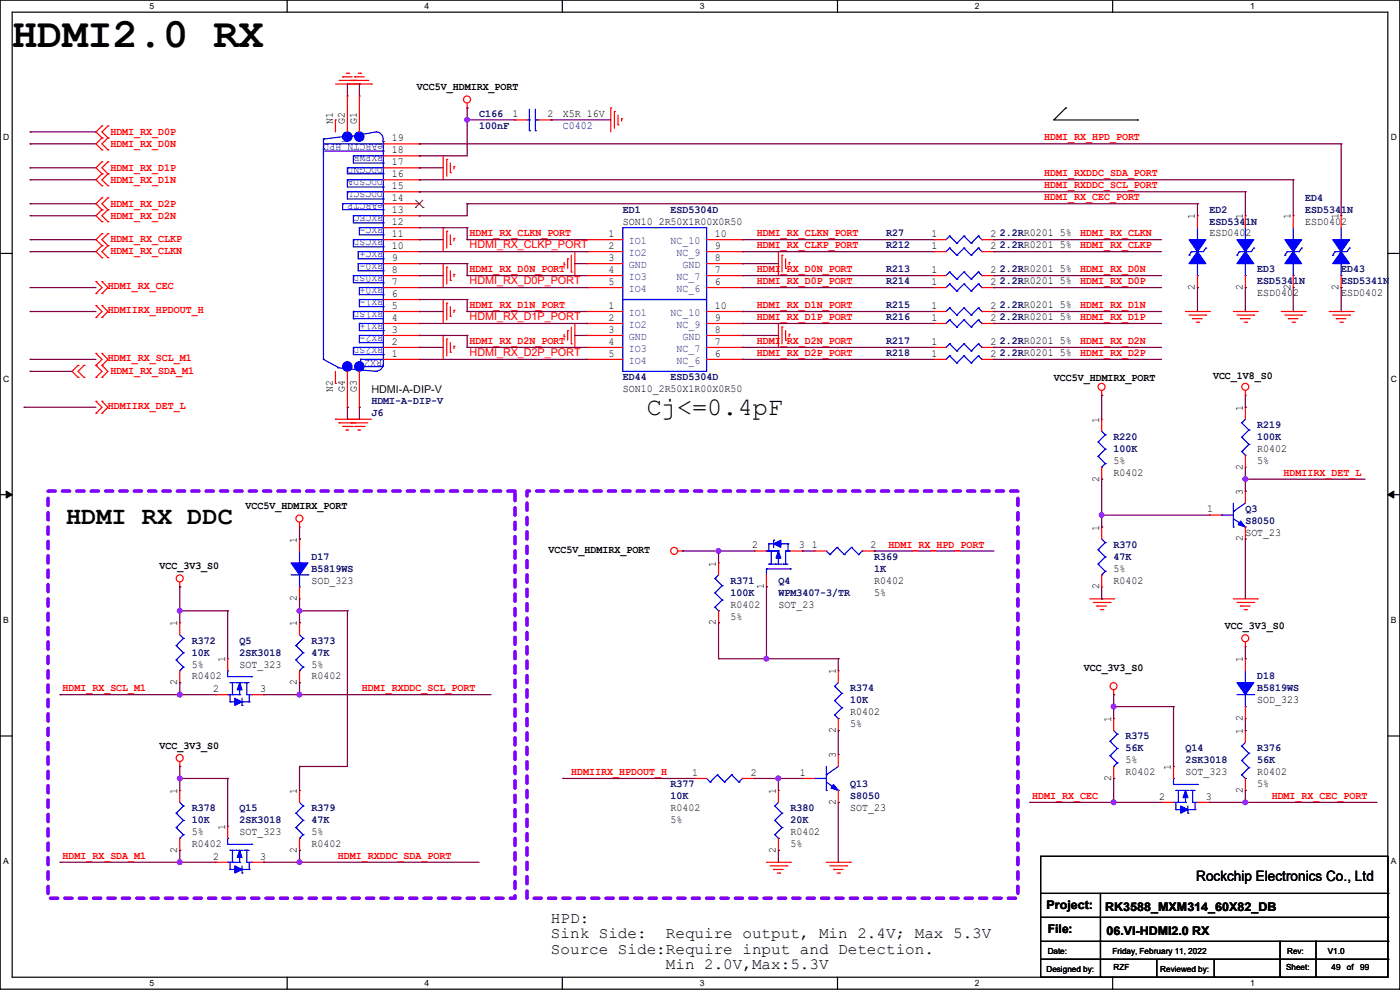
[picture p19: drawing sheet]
<svg xmlns="http://www.w3.org/2000/svg" width="297mm" height="210mm" viewBox="0 0 297 210" stroke-linecap="round" stroke-linejoin="round" font-family="sans-serif">
<defs><g id="words">
<text font-size="8.9" x="2.6" y="10">HDMI2.0 RX</text>
<g font-size="5.3">
<text x="137.2" y="88.1">Cj&lt;=0.4pF</text>
<text x="14" y="111.2">HDMI RX DDC</text>
</g>
<g font-size="3.3">
<text x="116.9" y="195.7">HPD:</text>
<text x="116.9" y="199">Sink Side:</text>
<text x="116.9" y="202.3">Source Side:Require input and Detection.</text>
<text x="141.3" y="199">Require output, Min 2.4V; Max 5.3V</text>
<text x="141.3" y="205.6">Min 2.0V,Max:5.3V</text>
</g>
<text font-size="3" x="253.8" y="186.9">Rockchip Electronics Co., Ltd</text>
<g font-size="2.5">
<text x="222" y="192.9">Project:</text>
<text x="222.3" y="198">File:</text>
<text x="234.5" y="193.2">RK3588_MXM314_60X82_DB</text>
<text x="234.7" y="198.2">06.VI-HDMI2.0 RX</text>
</g>
<g font-size="2.3">
<text x="88.4" y="19.2">VCC5V_HDMIRX_PORT</text>
<text x="70.6" y="26.2" transform="rotate(-90 70.6 26.2)">N1</text>
<text x="73.2" y="26.2" transform="rotate(-90 73.2 26.2)">G2</text>
<text x="75.7" y="26.2" transform="rotate(-90 75.7 26.2)">G1</text>
<text x="83.1" y="30">19</text>
<text x="108.8" y="24.9">1</text>
<text x="116.1" y="24.9">2</text>
<text x="119.4" y="24.8">X5R 16V</text>
<text x="83.1" y="35.1">17</text>
<text x="83.1" y="32.5">18</text>
<text x="83.1" y="40.1">15</text>
<text x="83.1" y="37.6">16</text>
<text x="83.1" y="47.8">12</text>
<text x="83.1" y="45.2">13</text>
<text x="83.1" y="42.7">14</text>
<text x="132.1" y="47.6">SON10_2R50X1R00X0R50</text>
<text x="253.5" y="46.5" transform="rotate(-90 253.5 46.5)">1</text>
<text x="263.7" y="46.5" transform="rotate(-90 263.7 46.5)">1</text>
<text x="273.8" y="46.5" transform="rotate(-90 273.8 46.5)">1</text>
<text x="276.9" y="47.6">ESD0402</text>
<text x="284" y="46.5" transform="rotate(-90 284 46.5)">1</text>
<text x="83.1" y="52.8">10</text>
<text x="83.1" y="50.3">11</text>
<text x="129.1" y="50.3">1</text>
<text x="129.1" y="52.8">2</text>
<text x="151.7" y="50.3">10</text>
<text x="151.7" y="52.8">9</text>
<text x="197.7" y="50.3">1</text>
<text x="197.7" y="52.8">1</text>
<text x="210.1" y="50.3">2</text>
<text x="210.1" y="52.8">2</text>
<text x="256.6" y="50.2">ESD0402</text>
<text x="83.1" y="57.9">8</text>
<text x="83.1" y="55.4">9</text>
<text x="129.1" y="57.9">4</text>
<text x="129.1" y="55.4">3</text>
<text x="151.7" y="57.9">7</text>
<text x="151.7" y="55.4">8</text>
<text x="197.7" y="57.9">1</text>
<text x="210.1" y="57.9">2</text>
<text x="83.1" y="65.5">5</text>
<text x="83.1" y="63">6</text>
<text x="83.1" y="60.5">7</text>
<text x="129.1" y="65.5">1</text>
<text x="129.1" y="60.5">5</text>
<text x="151.7" y="65.5">10</text>
<text x="151.7" y="60.5">6</text>
<text x="197.7" y="60.5">1</text>
<text x="197.7" y="65.5">1</text>
<text x="210.1" y="60.5">2</text>
<text x="210.1" y="65.5">2</text>
<text x="253.5" y="61.5" transform="rotate(-90 253.5 61.5)">2</text>
<text x="263.7" y="61.5" transform="rotate(-90 263.7 61.5)">2</text>
<text x="266.7" y="62.9">ESD0402</text>
<text x="273.8" y="61.5" transform="rotate(-90 273.8 61.5)">2</text>
<text x="284" y="61.5" transform="rotate(-90 284 61.5)">2</text>
<text x="284.5" y="62.9">ESD0402</text>
<text x="83.1" y="70.6">3</text>
<text x="83.1" y="68.1">4</text>
<text x="129.1" y="68.1">2</text>
<text x="129.1" y="70.6">3</text>
<text x="151.7" y="68.1">9</text>
<text x="151.7" y="70.6">8</text>
<text x="197.7" y="68.1">1</text>
<text x="210.1" y="68.1">2</text>
<text x="83.1" y="75.7">1</text>
<text x="83.1" y="73.2">2</text>
<text x="129.1" y="73.2">4</text>
<text x="129.1" y="75.7">5</text>
<text x="151.7" y="73.2">7</text>
<text x="151.7" y="75.7">6</text>
<text x="197.7" y="73.2">1</text>
<text x="197.7" y="75.7">1</text>
<text x="210.1" y="73.2">2</text>
<text x="210.1" y="75.7">2</text>
<text x="70.6" y="83.1" transform="rotate(-90 70.6 83.1)">N2</text>
<text x="73.2" y="83.1" transform="rotate(-90 73.2 83.1)">G4</text>
<text x="75.7" y="83.1" transform="rotate(-90 75.7 83.1)">G3</text>
<text x="132.1" y="83.2">SON10_2R50X1R00X0R50</text>
<text x="223.6" y="80.9">VCC5V_HDMIRX_PORT</text>
<text x="257.3" y="80.4">VCC_1V8_S0</text>
<text x="233.2" y="89.7" transform="rotate(-90 233.2 89.7)">1</text>
<text x="263.7" y="87.2" transform="rotate(-90 263.7 87.2)">1</text>
<text x="266.7" y="95.9">R0402</text>
<text x="236.3" y="101">R0402</text>
<text x="236.3" y="98.4">5%</text>
<text x="263.7" y="99.6" transform="rotate(-90 263.7 99.6)">2</text>
<text x="266.7" y="98.4">5%</text>
<text x="233.2" y="102.2" transform="rotate(-90 233.2 102.2)">2</text>
<text x="263.7" y="104.9" transform="rotate(-90 263.7 104.9)">3</text>
<text x="52.1" y="108.1">VCC5V_HDMIRX_PORT</text>
<text x="233.2" y="112.6" transform="rotate(-90 233.2 112.6)">1</text>
<text x="256.1" y="108.7">1</text>
<text x="264.2" y="113.7">SOT_23</text>
<text x="63" y="115.1" transform="rotate(-90 63 115.1)">1</text>
<text x="116.4" y="117.2">VCC5V_HDMIRX_PORT</text>
<text x="159.6" y="116.3">2</text>
<text x="169.5" y="116.3">3</text>
<text x="172.3" y="116.3">1</text>
<text x="184.7" y="116.3">2</text>
<text x="263.7" y="114.9" transform="rotate(-90 263.7 114.9)">2</text>
<text x="33.8" y="120.8">VCC_3V3_S0</text>
<text x="66.1" y="123.8">SOD_323</text>
<text x="151.9" y="120.2" transform="rotate(-90 151.9 120.2)">1</text>
<text x="162.1" y="125" transform="rotate(-90 162.1 125)">1</text>
<text x="185.5" y="123.8">R0402</text>
<text x="233.2" y="125" transform="rotate(-90 233.2 125)">2</text>
<text x="236.3" y="123.8">R0402</text>
<text x="236.3" y="121.3">5%</text>
<text x="63" y="127.6" transform="rotate(-90 63 127.6)">2</text>
<text x="155" y="128.9">R0402</text>
<text x="155" y="131.4">5%</text>
<text x="165.1" y="128.9">SOT_23</text>
<text x="185.5" y="126.4">5%</text>
<text x="37.6" y="132.9" transform="rotate(-90 37.6 132.9)">1</text>
<text x="63" y="132.9" transform="rotate(-90 63 132.9)">1</text>
<text x="151.9" y="132.6" transform="rotate(-90 151.9 132.6)">2</text>
<text x="259.9" y="133.5">VCC_3V3_S0</text>
<text x="40.7" y="141.6">5%</text>
<text x="47.8" y="140.5" transform="rotate(-90 47.8 140.5)">1</text>
<text x="50.8" y="141.6">SOT_323</text>
<text x="66.1" y="141.6">5%</text>
<text x="177.3" y="143" transform="rotate(-90 177.3 143)">1</text>
<text x="229.9" y="142.4">VCC_3V3_S0</text>
<text x="263.7" y="140.5" transform="rotate(-90 263.7 140.5)">1</text>
<text x="37.6" y="145.3" transform="rotate(-90 37.6 145.3)">2</text>
<text x="40.7" y="144.1">R0402</text>
<text x="45.3" y="146.8">2</text>
<text x="55.2" y="146.8">3</text>
<text x="63" y="145.3" transform="rotate(-90 63 145.3)">2</text>
<text x="66.1" y="144.1">R0402</text>
<text x="266.7" y="149.2">SOD_323</text>
<text x="177.3" y="155.5" transform="rotate(-90 177.3 155.5)">2</text>
<text x="180.4" y="151.8">R0402</text>
<text x="180.4" y="154.3">5%</text>
<text x="235.7" y="153.2" transform="rotate(-90 235.7 153.2)">1</text>
<text x="263.7" y="155.7" transform="rotate(-90 263.7 155.7)">1</text>
<text x="263.7" y="153" transform="rotate(-90 263.7 153)">2</text>
<text x="33.8" y="158.9">VCC_3V3_S0</text>
<text x="177.3" y="160.8" transform="rotate(-90 177.3 160.8)">3</text>
<text x="238.8" y="161.9">5%</text>
<text x="146.9" y="164.6">1</text>
<text x="159.3" y="164.6">2</text>
<text x="169.7" y="164.6">1</text>
<text x="235.7" y="165.7" transform="rotate(-90 235.7 165.7)">2</text>
<text x="238.8" y="164.5">R0402</text>
<text x="248.4" y="163.4" transform="rotate(-90 248.4 163.4)">1</text>
<text x="251.5" y="164.5">SOT_323</text>
<text x="266.7" y="164.5">R0402</text>
<text x="266.7" y="167">5%</text>
<text x="37.6" y="168.4" transform="rotate(-90 37.6 168.4)">1</text>
<text x="63" y="168.4" transform="rotate(-90 63 168.4)">1</text>
<text x="142.3" y="172.1">R0402</text>
<text x="164.6" y="168.4" transform="rotate(-90 164.6 168.4)">1</text>
<text x="177.3" y="170.7" transform="rotate(-90 177.3 170.7)">2</text>
<text x="180.4" y="172.1">SOT_23</text>
<text x="245.9" y="169.7">2</text>
<text x="255.8" y="169.7">3</text>
<text x="263.7" y="168.2" transform="rotate(-90 263.7 168.2)">2</text>
<text x="40.7" y="179.7">R0402</text>
<text x="40.7" y="177.2">5%</text>
<text x="47.8" y="176.1" transform="rotate(-90 47.8 176.1)">1</text>
<text x="50.8" y="177.2">SOT_323</text>
<text x="66.1" y="179.7">R0402</text>
<text x="66.1" y="177.2">5%</text>
<text x="142.3" y="174.6">5%</text>
<text x="167.7" y="177.2">R0402</text>
<text x="167.7" y="179.7">5%</text>
<text x="37.6" y="180.9" transform="rotate(-90 37.6 180.9)">2</text>
<text x="45.3" y="182.4">2</text>
<text x="55.2" y="182.4">3</text>
<text x="63" y="180.9" transform="rotate(-90 63 180.9)">2</text>
<text x="164.6" y="180.9" transform="rotate(-90 164.6 180.9)">2</text>
</g>
<g font-size="2.3" fill="#f00">
<text x="23.4" y="28.6">HDMI_RX_D0P</text>
<text x="221.5" y="29.8">HDMI_RX_HPD_PORT</text>
<text x="23.4" y="31.1">HDMI_RX_D0N</text>
<text x="23.4" y="36.2">HDMI_RX_D1P</text>
<text x="23.4" y="38.7">HDMI_RX_D1N</text>
<text x="221.5" y="40">HDMI_RXDDC_SCL_PORT</text>
<text x="221.5" y="37.4">HDMI_RXDDC_SDA_PORT</text>
<text x="23.4" y="43.8">HDMI_RX_D2P</text>
<text x="23.4" y="46.4">HDMI_RX_D2N</text>
<text x="221.5" y="42.5">HDMI_RX_CEC_PORT</text>
<text x="23.4" y="51.4">HDMI_RX_CLKP</text>
<text x="23.4" y="54">HDMI_RX_CLKN</text>
<text x="99.6" y="50.1">HDMI_RX_CLKN_PORT</text>
<text x="99.6" y="52.7">HDMI_RX_CLKP_PORT</text>
<text x="160.6" y="50.1">HDMI_RX_CLKN_PORT</text>
<text x="160.6" y="52.7">HDMI_RX_CLKP_PORT</text>
<text x="229.2" y="50.1">HDMI_RX_CLKN</text>
<text x="229.2" y="52.7">HDMI_RX_CLKP</text>
<text x="99.6" y="57.7">HDMI_RX_D0N_PORT</text>
<text x="160.6" y="57.7">HDMI_RX_D0N_PORT</text>
<text x="229.2" y="57.7">HDMI_RX_D0N</text>
<text x="22.9" y="61.3">HDMI_RX_CEC</text>
<text x="99.6" y="65.4">HDMI_RX_D1N_PORT</text>
<text x="99.6" y="60.3">HDMI_RX_D0P_PORT</text>
<text x="160.6" y="65.4">HDMI_RX_D1N_PORT</text>
<text x="160.6" y="60.3">HDMI_RX_D0P_PORT</text>
<text x="229.2" y="60.3">HDMI_RX_D0P</text>
<text x="229.2" y="65.4">HDMI_RX_D1N</text>
<text x="22.9" y="66.4">HDMIIRX_HPDOUT_H</text>
<text x="99.6" y="67.9">HDMI_RX_D1P_PORT</text>
<text x="160.6" y="67.9">HDMI_RX_D1P_PORT</text>
<text x="229.2" y="67.9">HDMI_RX_D1P</text>
<text x="22.9" y="76.6">HDMI_RX_SCL_M1</text>
<text x="99.6" y="73">HDMI_RX_D2N_PORT</text>
<text x="99.6" y="75.5">HDMI_RX_D2P_PORT</text>
<text x="160.6" y="73">HDMI_RX_D2N_PORT</text>
<text x="160.6" y="75.5">HDMI_RX_D2P_PORT</text>
<text x="229.2" y="73">HDMI_RX_D2N</text>
<text x="229.2" y="75.5">HDMI_RX_D2P</text>
<text x="23.4" y="79.4">HDMI_RX_SDA_M1</text>
<text x="22.9" y="86.7">HDMIIRX_DET_L</text>
<text x="272.3" y="100.9">HDMIIRX_DET_L</text>
<text x="188.5" y="116.2">HDMI_RX_HPD_PORT</text>
<text x="13.3" y="146.6">HDMI_RX_SCL_M1</text>
<text x="76.8" y="146.6">HDMI_RXDDC_SCL_PORT</text>
<text x="121.2" y="164.4">HDMIIRX_HPDOUT_H</text>
<text x="219" y="169.5">HDMI_RX_CEC</text>
<text x="269.8" y="169.5">HDMI_RX_CEC_PORT</text>
<text x="13.3" y="182.2">HDMI_RX_SDA_M1</text>
<text x="71.7" y="182.2">HDMI_RXDDC_SDA_PORT</text>
</g>
<g font-size="2.3" fill="#000080">
<text x="101.6" y="24.8">C166</text>
<text x="101.6" y="27.3">100nF</text>
<text x="119.4" y="27.3">C0402</text>
<text x="132.1" y="45.1">ED1</text>
<text x="142.3" y="45.1">ESD5304D</text>
<text x="256.6" y="45.1">ED2</text>
<text x="256.6" y="47.6">ESD5341N</text>
<text x="276.9" y="42.5">ED4</text>
<text x="276.9" y="45.1">ESD5341N</text>
<text x="188" y="50.2">R27</text>
<text x="188" y="52.7">R212</text>
<text x="212.1" y="50.2">2.2RR0201 5%</text>
<text x="212.1" y="52.7">2.2RR0201 5%</text>
<text x="188" y="57.8">R213</text>
<text x="212.1" y="57.8">2.2RR0201 5%</text>
<text x="266.7" y="57.8">ED3</text>
<text x="284.5" y="57.8">ED43</text>
<text x="188" y="60.3">R214</text>
<text x="188" y="65.4">R215</text>
<text x="212.1" y="60.3">2.2RR0201 5%</text>
<text x="212.1" y="65.4">2.2RR0201 5%</text>
<text x="266.7" y="60.3">ESD5341N</text>
<text x="284.5" y="60.3">ESD5341N</text>
<text x="188" y="67.9">R216</text>
<text x="212.1" y="67.9">2.2RR0201 5%</text>
<text x="188" y="73">R217</text>
<text x="188" y="75.6">R218</text>
<text x="212.1" y="73">2.2RR0201 5%</text>
<text x="212.1" y="75.6">2.2RR0201 5%</text>
<text x="132.1" y="80.6">ED44</text>
<text x="142.3" y="80.6">ESD5304D</text>
<text x="78.8" y="88.3">J6</text>
<text x="78.8" y="85.7">HDMI-A-DIP-V</text>
<text x="236.3" y="93.3">R220</text>
<text x="236.3" y="95.9">100K</text>
<text x="266.7" y="90.8">R219</text>
<text x="266.7" y="93.3">100K</text>
<text x="264.2" y="108.6">Q3</text>
<text x="264.2" y="111.1">S8050</text>
<text x="66.1" y="118.7">D17</text>
<text x="185.5" y="118.7">R369</text>
<text x="236.3" y="116.2">R370</text>
<text x="236.3" y="118.7">47K</text>
<text x="66.1" y="121.3">B5819WS</text>
<text x="155" y="123.8">R371</text>
<text x="165.1" y="123.8">Q4</text>
<text x="185.5" y="121.3">1K</text>
<text x="155" y="126.4">100K</text>
<text x="165.1" y="126.4">WPM3407-3/TR</text>
<text x="40.7" y="136.5">R372</text>
<text x="50.8" y="136.5">Q5</text>
<text x="66.1" y="136.5">R373</text>
<text x="40.7" y="139.1">10K</text>
<text x="50.8" y="139.1">2SK3018</text>
<text x="66.1" y="139.1">47K</text>
<text x="180.4" y="146.7">R374</text>
<text x="180.4" y="149.2">10K</text>
<text x="266.7" y="144.1">D18</text>
<text x="266.7" y="146.7">B5819WS</text>
<text x="238.8" y="156.8">R375</text>
<text x="238.8" y="159.4">56K</text>
<text x="251.5" y="159.4">Q14</text>
<text x="251.5" y="161.9">2SK3018</text>
<text x="266.7" y="159.4">R376</text>
<text x="266.7" y="161.9">56K</text>
<text x="142.3" y="167">R377</text>
<text x="180.4" y="167">Q13</text>
<text x="40.7" y="172.1">R378</text>
<text x="50.8" y="172.1">Q15</text>
<text x="66.1" y="172.1">R379</text>
<text x="142.3" y="169.5">10K</text>
<text x="167.7" y="172.1">R380</text>
<text x="180.4" y="169.5">S8050</text>
<text x="40.7" y="174.6">10K</text>
<text x="50.8" y="174.6">2SK3018</text>
<text x="66.1" y="174.6">47K</text>
<text x="167.7" y="174.6">20K</text>
</g>
<g font-size="2.3" fill="#00f">
<text x="81.3" y="35.5" transform="rotate(-180 81.3 35.5)">DDCGND</text>
<text x="81.3" y="32.9" transform="rotate(-180 81.3 32.9)">RXPWR</text>
<text x="81.3" y="30.6" transform="rotate(-180 81.3 30.6)">eARCTN_HPD</text>
<text x="81.3" y="40.6" transform="rotate(-180 81.3 40.6)">DDCSCL</text>
<text x="81.3" y="38" transform="rotate(-180 81.3 38)">DDCSDA</text>
<text x="81.3" y="45.6" transform="rotate(-180 81.3 45.6)">RXCEC</text>
<text x="81.3" y="43.1" transform="rotate(-180 81.3 43.1)">eARCTP</text>
<text x="81.3" y="53.3" transform="rotate(-180 81.3 53.3)">RXC+</text>
<text x="81.3" y="50.7" transform="rotate(-180 81.3 50.7)">RXCSD</text>
<text x="81.3" y="48.2" transform="rotate(-180 81.3 48.2)">RXC-</text>
<text x="81.3" y="58.3" transform="rotate(-180 81.3 58.3)">RX0SD</text>
<text x="81.3" y="55.8" transform="rotate(-180 81.3 55.8)">RX0-</text>
<text x="81.3" y="66" transform="rotate(-180 81.3 66)">RX1SD</text>
<text x="81.3" y="63.4" transform="rotate(-180 81.3 63.4)">RX1-</text>
<text x="81.3" y="60.9" transform="rotate(-180 81.3 60.9)">RX0+</text>
<text x="81.3" y="71" transform="rotate(-180 81.3 71)">RX2-</text>
<text x="81.3" y="68.5" transform="rotate(-180 81.3 68.5)">RX1+</text>
<text x="81.1" y="76.4" transform="rotate(-180 81.1 76.4)">RX2+</text>
<text x="81.3" y="73.6" transform="rotate(-180 81.3 73.6)">RX2SD</text>
</g>
<g font-size="2.3" fill="#004080">
<text x="133.4" y="51.8">IO1</text>
<text x="142.3" y="51.8">NC_10</text>
<text x="133.4" y="54.3">IO2</text>
<text x="133.4" y="59.4">IO3</text>
<text x="133.4" y="56.9">GND</text>
<text x="143.6" y="54.3">NC_9</text>
<text x="143.6" y="59.4">NC_7</text>
<text x="144.8" y="56.9">GND</text>
<text x="133.4" y="61.9">IO4</text>
<text x="143.6" y="61.9">NC_6</text>
<text x="133.4" y="67">IO1</text>
<text x="133.4" y="69.6">IO2</text>
<text x="142.3" y="67">NC_10</text>
<text x="143.6" y="69.6">NC_9</text>
<text x="133.4" y="74.6">IO3</text>
<text x="133.4" y="77.2">IO4</text>
<text x="133.4" y="72.1">GND</text>
<text x="143.6" y="74.6">NC_7</text>
<text x="143.6" y="77.2">NC_6</text>
<text x="144.8" y="72.1">GND</text>
</g>
<text font-size="2.3" fill="#004000" x="78.8" y="83.4">HDMI-A-DIP-V</text>
<g font-size="1.8">
<text x="31.7" y="1.9">5</text>
<text x="90.1" y="1.9">4</text>
<text x="148.5" y="1.9">3</text>
<text x="206.8" y="1.9">2</text>
<text x="265.2" y="1.9">1</text>
<text x=".7" y="29.8">D</text>
<text x="295.1" y="29.8">D</text>
<text x=".7" y="80.9">C</text>
<text x="295.1" y="80.9">C</text>
<text x=".7" y="132.1">B</text>
<text x="295.1" y="132.1">B</text>
<text x=".7" y="183.3">A</text>
<text x="295.1" y="183.3">A</text>
<text x="222.3" y="202.3">Date:</text>
<text x="236" y="202.3">Friday, February 11, 2022</text>
<text x="273.1" y="202.3">Rev:</text>
<text x="281.7" y="202.3">V1.0</text>
<text x="31.7" y="209.2">5</text>
<text x="90.1" y="209.2">4</text>
<text x="148.5" y="209.2">3</text>
<text x="206.8" y="209.2">2</text>
<text x="222" y="206.1">Designed by:</text>
<text x="236.3" y="205.9">RZF</text>
<text x="246.2" y="206.1">Reviewed by:</text>
<text x="265.2" y="209.2">1</text>
<text x="272.8" y="205.9">Sheet:</text>
<text x="282.5" y="205.9">49</text>
<text x="285.7" y="205.9">of</text>
<text x="288.6" y="205.9">99</text>
</g>
</g></defs>
<path d="M0 0h297v209.8h-297zM2.6 2.6h291.8v204.7h-291.8z" fill="none" stroke="#000" stroke-width=".25"/>
<g fill="#fff">
<path d="M31.7 .3h1v2h-1z"/>
<path d="M31.7 207.6h1v1.9h-1z"/>
</g>
<path d="M60.9 0v2.6M60.9 207.3v2.5" fill="none" stroke="#000" stroke-width=".25"/>
<g fill="#fff">
<path d="M90.1 .3h1v2h-1z"/>
<path d="M90.1 207.6h1v1.9h-1z"/>
</g>
<path d="M119.3 0v2.6M119.3 207.3v2.5" fill="none" stroke="#000" stroke-width=".25"/>
<g fill="#fff">
<path d="M148.5 .3h.9v2h-.9z"/>
<path d="M148.5 207.6h.9v1.9h-.9z"/>
</g>
<path d="M177.7 0v2.6M177.7 207.3v2.5" fill="none" stroke="#000" stroke-width=".25"/>
<g fill="#fff">
<path d="M206.8 .3h1v2h-1z"/>
<path d="M206.8 207.6h1v1.9h-1z"/>
</g>
<path d="M236.1 0v2.6M236.1 207.3v2.5" fill="none" stroke="#000" stroke-width=".25"/>
<g fill="#fff">
<path d="M265.2 .3h1v2h-1z"/>
<path d="M265.2 207.6h1v1.9h-1z"/>
<path d="M.7 28.2h1.2v1.9h-1.2z"/>
<path d="M295.1 28.2h1.2v1.9h-1.2z"/>
<path d="M.7 79.3h1.2v2h-1.2z"/>
<path d="M295.1 79.3h1.2v2h-1.2z"/>
</g>
<path d="M0 53.8h2.6M294.4 53.8h2.6" fill="none" stroke="#000" stroke-width=".25"/>
<g fill="#fff">
<path d="M.7 130.5h1.2v2h-1.2z"/>
<path d="M295.1 130.5h1.1v2h-1.1z"/>
</g>
<path d="M0 104.9h2.6M294.4 104.9h2.6" fill="none" stroke="#000" stroke-width=".25"/>
<path d="M1.3 104.2l1.3 .7-1.3 .8zM294.4 104.9l1.3-.7v1.5z" fill="#000" stroke="#000" stroke-width=".21"/>
<g fill="#fff">
<path d="M.7 181.7h1.2v2h-1.2z"/>
<path d="M295.1 181.7h1.1v2h-1.1z"/>
</g>
<g fill="none" stroke="#000" stroke-width=".25">
<path d="M226.1 22.9h.1M226.1 22.9l-2.5 2.5h17.7M241.3 25.4h.1M0 156.1h2.6M294.4 156.1h2.6M220.8 181.7h73.6v25.6h-73.6zM220.8 189.5h73.6M220.8 194.6h73.6M220.8 199.7h73.6M233.5 189.5v17.8M271.6 199.7v7.6M279.2 199.7v7.6"/>
<path d="M294.4 189.5h.1M294.4 194.6h.1M294.4 199.7h.1M220.8 203.5h73.6M233.5 207.3h.1M245.4 207.3h.1M245.4 203.5v3.8M257.6 207.3h.1M257.6 203.5v3.8M271.6 207.3h.1M279.2 207.3h.1M294.4 203.5h.1"/>
</g>
<path d="M10.2 104.2h99.1v86.3h-99.1zM111.8 104.2h104.1v86.3h-104.1z" fill="none" stroke="#8000ff" stroke-width=".76" stroke-dasharray="1.5 1.5"/>
<g fill="none" stroke="#f00" stroke-width=".25">
<path d="M71.2 17.8h7.6M71.9 17.1h6.1M72.7 16.3h.1M72.7 16.3h2M73.4 15.5h.6M74 15.5h.1M75.2 16.3h.1M75.2 16.3h2.1M75.5 17.1h.1M76 15.5h.5M76.2 17.8h.1M76.5 15.5h.1"/>
<path d="M78 17.1h.1M78.8 17.8h.1M21.6 26.7h.1M21.6 29.3h.1M21.6 31.8h.1M21.6 34.3h.1M21.6 36.9h.1M21.6 39.4h.1M21.6 26.7l-1.2 1.3 1.2 1.3M21.6 29.3l-1.2 1.2 1.2 1.3M21.6 34.3l-1.2 1.3 1.2 1.3M21.6 36.9l-1.2 1.2 1.2 1.3"/>
<path d="M22.9 29.3h.1M22.9 26.7h.1M22.9 31.8h.1M22.9 36.9h.1M22.9 34.3h.1M22.9 39.4h.1M22.9 26.7l-1.3 1.3 1.3 1.3M22.9 29.3l-1.3 1.2 1.3 1.3M22.9 34.3l-1.3 1.3 1.3 1.3M22.9 36.9l-1.3 1.2 1.3 1.3M71.2 25.4h.1M71.2 25.4v2.6"/>
<path d="M73.7 20.4h.1M73.7 20.4v7.6M76.2 20.4h.1M76.2 20.4v7.6M81.3 38.1h7.6M81.3 35.6h7.6M81.3 33.1h7.6M81.3 30.5h7.6M88.9 38.1h.1M88.9 35.6h.1M88.9 33.1h.1M88.9 30.5h.1"/>
<path d="M94 33.1h.1M94 33.1v5M94.8 33.8h.1M94.8 33.8v3.6M95.5 36.6h.1M95.5 34.6v2M96.3 35.3h.1M96.3 35.3v.6M99.1 22.9h.1M99.1 21.9v1M109.3 25.4h.1M109.3 25.4h2.5"/>
<path d="M114.3 25.4h2.6M116.9 25.4h.1M129.6 22.9h.1M129.6 22.9v5.1M130.3 23.7h.1M130.3 23.7v3.5M131.1 26.5h.1M131.1 24.4v2.1M131.9 25.2h.1M131.9 25.2v.5M20.4 59.7h.1M20.4 59.7l1.2 1.3-1.2 1.3"/>
<path d="M21.6 42h.1M21.6 44.5h.1M21.6 47h.1M21.6 49.6h.1M21.6 52.1h.1M21.6 54.7h.1M21.6 59.7h.1M21.6 42l-1.2 1.2 1.2 1.3M21.6 44.5l-1.2 1.3 1.2 1.2M21.6 49.6l-1.2 1.2 1.2 1.3M21.6 52.1l-1.2 1.3 1.2 1.3M21.6 59.7l1.3 1.3-1.3 1.3"/>
<path d="M22.9 44.5h.1M22.9 42h.1M22.9 47h.1M22.9 52.1h.1M22.9 49.6h.1M22.9 54.7h.1M22.9 42l-1.3 1.2 1.3 1.3M22.9 44.5l-1.3 1.3 1.3 1.2M22.9 49.6l-1.3 1.2 1.3 1.3M22.9 52.1l-1.3 1.3 1.3 1.3M81.3 58.5h7.6M81.3 55.9h7.6"/>
<path d="M81.3 53.4h7.6M81.3 50.8h7.6M81.3 48.3h7.6M81.3 45.8h7.6M81.3 43.2h7.6M81.3 40.7h7.6M88.9 58.5h.1M88.9 55.9h.1M88.9 53.4h.1M88.9 50.8h.1M88.9 48.3h.1M88.9 45.8h.1"/>
<path d="M88.9 43.2h.1M88.9 40.7h.1M94 55.9h.1M94 48.3h.1M94 48.3v5.1M94 55.9v5.1M94.8 56.7h.1M94.8 49.1h.1M94.8 49.1v3.5M94.8 56.7v3.5M95.5 59.5h.1M95.5 51.9h.1"/>
<path d="M95.5 49.8v2.1M95.5 57.4v2.1M96.3 58.2h.1M96.3 50.6h.1M96.3 50.6v.5M96.3 58.2v.5M119.7 56.2h.1M119.7 55.7v.5M120.4 54.9h.1M120.4 54.9v2M121.2 57.7h.1M121.2 54.1v3.6"/>
<path d="M122 58.5h.1M122 53.4v5.1M124.5 50.8h.1M124.5 53.4h.1M124.5 58.5h.1M124.5 55.9h.1M124.5 58.5h7.6M124.5 55.9h7.6M124.5 53.4h7.6M124.5 50.8h7.6M149.9 58.5h7.6M149.9 55.9h7.6"/>
<path d="M149.9 53.4h7.6M149.9 50.8h7.6M157.5 50.8h.1M157.5 53.4h.1M157.5 58.5h.1M157.5 55.9h.1M165.1 53.4h.1M165.1 53.4v5.1M165.9 54.1h.1M165.9 54.1v3.6M166.7 56.9h.1M166.7 54.9v2"/>
<path d="M167.4 55.7h.1M167.4 55.7v.5M198.2 58.5h.1M198.2 50.8h.1M198.2 53.4h.1M198.2 58.5h2.5M198.2 53.4h2.5M198.2 50.8h2.5M208.3 58.5h2.6M208.3 53.4h2.6M208.3 50.8h2.6M210.9 58.5h.1"/>
<path d="M210.9 50.8h.1M210.9 53.4h.1M254 45.8h.1M254 45.8v2.5M254 58.5v2.5M264.2 45.8h.1M264.2 45.8v2.5M264.2 58.5v2.5M274.4 45.8h.1M274.4 45.8v2.5M274.4 58.5v2.5M284.5 45.8h.1"/>
<path d="M284.5 45.8v2.5M284.5 58.5v2.5M16.6 77.5h.1M16.6 77.5l-1.3 1.3 1.3 1.3M17.8 77.5h.1M17.8 77.5l-1.2 1.3 1.2 1.3M20.4 62.3h.1M20.4 67.4h.1M20.4 64.8h.1M20.4 77.5h.1M20.4 75h.1M20.4 64.8l1.2 1.3-1.2 1.3"/>
<path d="M20.4 75l1.2 1.2-1.2 1.3M20.4 77.5l1.2 1.3-1.2 1.3M21.6 62.3h.1M21.6 67.4h.1M21.6 64.8h.1M21.6 77.5h.1M21.6 75h.1M21.6 64.8l1.3 1.3-1.3 1.3M21.6 75l1.3 1.2-1.3 1.3M21.6 77.5l1.3 1.3-1.3 1.3M71.2 78.8v2.5M73.7 78.8v7.6"/>
<path d="M76.2 78.8v7.6M81.3 66.1h7.6M81.3 61h7.6M81.3 68.6h7.6M81.3 73.7h7.6M81.3 76.2h7.6M81.3 71.2h7.6M81.3 63.5h7.6M88.9 76.2h.1M88.9 73.7h.1M88.9 71.2h.1M88.9 68.6h.1"/>
<path d="M88.9 66.1h.1M88.9 63.5h.1M88.9 61h.1M94 71.2h.1M94 63.5h.1M94 63.5v5.1M94 71.2v5M94.8 71.9h.1M94.8 64.3h.1M94.8 64.3v3.6M94.8 71.9v3.6M95.5 74.7h.1"/>
<path d="M95.5 67.1h.1M95.5 65.1v2M95.5 72.7v2M96.3 73.4h.1M96.3 65.8h.1M96.3 65.8v.5M96.3 73.4v.6M119.7 71.4h.1M119.7 70.9v.5M120.4 70.1h.1M120.4 70.1v2.1M121.2 72.9h.1"/>
<path d="M121.2 69.4v3.5M122 73.7h.1M122 68.6v5.1M124.5 66.1h.1M124.5 68.6h.1M124.5 73.7h.1M124.5 76.2h.1M124.5 71.2h.1M124.5 61h.1M124.5 66.1h7.6M124.5 61h7.6M124.5 68.6h7.6"/>
<path d="M124.5 73.7h7.6M124.5 76.2h7.6M124.5 71.2h7.6M149.9 66.1h7.6M149.9 61h7.6M149.9 68.6h7.6M149.9 73.7h7.6M149.9 76.2h7.6M149.9 71.2h7.6M157.5 66.1h.1M157.5 68.6h.1M157.5 73.7h.1"/>
<path d="M157.5 76.2h.1M157.5 71.2h.1M157.5 61h.1M165.1 68.6h.1M165.1 68.6v5.1M165.9 69.4h.1M165.9 69.4v3.5M166.7 72.2h.1M166.7 70.1v2.1M167.4 70.9h.1M167.4 70.9v.5M198.2 61h.1"/>
<path d="M198.2 73.7h.1M198.2 76.2h.1M198.2 68.6h.1M198.2 66.1h.1M198.2 66.1h2.5M198.2 61h2.5M198.2 68.6h2.5M198.2 73.7h2.5M198.2 76.2h2.5M208.3 66.1h2.6M208.3 61h2.6M208.3 68.6h2.6"/>
<path d="M208.3 73.7h2.6M208.3 76.2h2.6M210.9 61h.1M210.9 73.7h.1M210.9 76.2h.1M210.9 68.6h.1M210.9 66.1h.1M251.5 66.1h5.1M252.3 66.8h3.5M253 67.6h.1M253 67.6h2.1M253.8 68.4h.5"/>
<path d="M254 61h.1M254.3 68.4h.1M255.8 66.8h.1M256.6 66.1h.1M261.7 66.1h5M262.4 66.8h3.6M263.2 67.6h.1M263.2 67.6h2M263.9 68.4h.6M264.2 61h.1M264.5 68.4h.1M266 66.8h.1"/>
<path d="M266.7 66.1h.1M271.8 66.1h5.1M272.6 66.8h3.5M273.3 67.6h.1M273.3 67.6h2.1M274.1 68.4h.5M274.4 61h.1M274.6 68.4h.1M276.1 66.8h.1M276.9 66.1h.1M282 66.1h5.1M282.7 66.8h3.6"/>
<path d="M283.5 67.6h.1M283.5 67.6h2M284.3 68.4h.5M284.5 61h.1M284.8 68.4h.1M286.3 66.8h.1M287.1 66.1h.1M16.6 80.1h.1M17.8 80.1h.1M20.4 80.1h.1M20.4 87.7h.1M20.4 85.1h.1"/>
<path d="M20.4 85.1l1.2 1.3-1.2 1.3M21.6 80.1h.1M21.6 87.7h.1M21.6 85.1h.1M21.6 85.1l1.3 1.3-1.3 1.3M71.2 88.9h.1M71.2 81.3h.1M71.2 88.9h7.6M71.9 89.7h.1M71.9 89.7h6.1M72.7 90.5h2M73.4 91.2h.1"/>
<path d="M73.4 91.2h.6M73.7 88.9h.1M73.7 86.4h.1M74.5 89.7h.1M74.7 90.5h.1M75.2 90.5h2.1M76 91.2h.1M76 91.2h.5M76.2 86.4h.1M77.3 90.5h.1M233.7 83.9h.1M233.7 88.9h.1"/>
<path d="M233.7 82.8v1.1M233.7 88.9v2.6M233.7 99.1v2.5M264.2 83.9h.1M264.2 86.4h.1M264.2 99.1h.1M264.2 82.8v1.1M264.2 86.4v2.5M264.2 96.6v2.5M63.5 111.8h.1M63.5 114.3h.1M63.5 110.8v1"/>
<path d="M63.5 114.3v2.6M143.8 116.9h1M144.8 116.9h.1M152.4 119.4h.1M152.4 119.4v2.6M160.1 116.9h.1M160.1 116.9h2.5M167.7 116.9h2.5M170.2 116.9h.1M172.8 116.9h.1M172.8 116.9h2.5M182.9 116.9h2.6"/>
<path d="M185.5 116.9h.1M233.7 111.8h.1M233.7 101.6h.1M233.7 111.8v2.5M256.6 109.3h.1M256.6 109.3h2.5M264.2 114.3h.1M264.2 104.2h.1M264.2 104.2v2.5M264.2 111.8v2.5M38.1 124.5h.1M38.1 132.1h.1"/>
<path d="M38.1 123.5v1M38.1 132.1v2.6M48.3 139.7h.1M48.3 139.7v2.6M63.5 127h.1M63.5 132.1h.1M63.5 124.5v2.5M63.5 132.1v2.6M152.4 132.1h.1M152.4 129.6v2.5M162.6 124.5h.1M162.6 122v2.5"/>
<path d="M231.2 127h5.1M231.9 127.8h3.6M232.7 128.6h.1M232.7 128.6h2M233.5 129.3h.5M233.7 124.5h.1M233.7 122v2.5M234 129.3h.1M235.5 127.8h.1M236.3 127h.1M261.7 127h5M262.4 127.8h3.6"/>
<path d="M263.2 128.6h.1M263.2 128.6h2M263.9 129.3h.6M264.2 137.2h.1M264.2 139.7h.1M264.2 136.2v1M264.2 139.7v2.6M264.5 129.3h.1M266 127.8h.1M266.7 127h.1M38.1 144.8h.1M38.1 142.3v2.5"/>
<path d="M45.8 147.4h.1M45.8 147.4h2.5M53.4 147.4h2.5M55.9 147.4h.1M63.5 144.8h.1M63.5 142.3v2.5M177.8 142.3h.1M177.8 155h.1M177.8 142.3v2.5M177.8 152.4v2.6M236.3 147.4h.1M236.3 152.4h.1"/>
<path d="M236.3 146.3v1.1M236.3 152.4v2.6M264.2 155h.1M264.2 152.4h.1M264.2 149.9v2.5M264.2 155v2.5M38.1 162.6h.1M38.1 167.7h.1M38.1 161.6v1M38.1 167.7v2.5M38.1 177.8v2.6M48.3 175.3h.1"/>
<path d="M48.3 175.3v2.5M63.5 167.7h.1M63.5 167.7v2.5M63.5 177.8v2.6M147.4 165.1h.1M147.4 165.1h2.5M157.5 165.1h2.6M160.1 165.1h.1M165.1 167.7h.1M165.1 167.7v2.5M165.1 177.8v2.6M170.2 165.1h.1"/>
<path d="M170.2 165.1h2.6M177.8 170.2h.1M177.8 160.1h.1M177.8 160.1v2.5M177.8 167.7v2.5M236.3 165.1h.1M236.3 162.6v2.5M246.4 170.2h.1M246.4 170.2h2.6M249 162.6h.1M249 162.6v2.5M254 170.2h2.6"/>
<path d="M256.6 170.2h.1M264.2 167.7h.1M264.2 165.1v2.6M38.1 180.4h.1M45.8 182.9h.1M45.8 182.9h2.5M53.4 182.9h2.5M55.9 182.9h.1M63.5 180.4h.1M162.6 182.9h5.1M163.4 183.7h3.5M164.1 184.4h.1"/>
<path d="M164.1 184.4h2.1M164.9 185.2h.5M165.1 180.4h.1M165.4 185.2h.1M166.9 183.7h.1M167.7 182.9h.1M175.3 182.9h5.1M176.1 183.7h3.5M176.8 184.4h.1M176.8 184.4h2.1M177.6 185.2h.5M178.1 185.2h.1"/>
<path d="M179.6 183.7h.1M180.4 182.9h.1"/>
<circle cx="99.1" cy="21.1" r=".74"/>
<circle cx="233.7" cy="82.1" r=".74"/>
<circle cx="264.2" cy="82.1" r=".74"/>
<circle cx="63.5" cy="110" r=".74"/>
<circle cx="143" cy="116.9" r=".74"/>
<circle cx="38.1" cy="122.7" r=".74"/>
<circle cx="264.2" cy="135.4" r=".74"/>
<circle cx="236.2" cy="145.6" r=".74"/>
<circle cx="38.1" cy="160.8" r=".74"/>
</g>
<g fill="none" stroke="#00f" stroke-width=".25">
<path d="M68.6 31.5h.1M68.6 29.5h.1M68.6 29.5v46.7M68.6 30.5h12.7M68.9 32h12.4M72.7 29.3l7.1-1.3a1.5 1.5 0 0 1 1.4 2M72.7 29.3h.1M72.7 29l-4.1 .5M73.7 38.1h.1M73.7 35.6h.1M73.7 38.1h7.6M73.7 38.1v1.6h7.6"/>
<path d="M73.7 35.6v1.3h7.6M73.7 35.6h7.6M75 33.1h.1M75 33.1h6.3M75 33.1v1.5h6.3M81.3 30h.1M81.3 38.1h.1M81.3 39.7h.1M81.3 36.9h.1M81.3 35.6h.1M81.3 33.1h.1M81.3 34.6h.1"/>
<path d="M81.3 30.5h.1M81.3 32h.1M81.3 30v47.5M111.8 25.4h.5M112.3 25.4h.1M112.3 27.7h.1M112.3 23.2v4.5M113.6 27.7h.1M113.6 25.4h.1M113.6 25.4h.7M113.6 23.2v4.5M72.7 43.2h.1"/>
<path d="M72.7 43.2h8.6M72.7 43.2v1.3h8.6M73.7 40.7h.1M73.7 40.7h7.6M73.7 40.7v1.5h7.6M75 45.8h.1M75 50.8h.1M75 58.5h.1M75 45.8h6.3M75 45.8v1.5h6.3M75 50.8h6.3M75 50.8v1.6h6.3"/>
<path d="M75 58.5h6.3M75 58.5v1.5h6.3M76 53.4h.1M76 55.9h.1M76 53.4h5.3M76 53.4v1.5h5.3M76 55.9h5.3M76 55.9v1.5h5.3M76.2 48.3h.1M76.2 48.3v1.5h5.1M76.2 48.3h5.1M81.3 53.4h.1"/>
<path d="M81.3 43.2h.1M81.3 44.5h.1M81.3 45.8h.1M81.3 47.3h.1M81.3 49.8h.1M81.3 48.3h.1M81.3 50.8h.1M81.3 52.4h.1M81.3 54.9h.1M81.3 55.9h.1M81.3 57.4h.1M81.3 40.7h.1"/>
<path d="M81.3 42.2h.1M81.3 58.5h.1M81.3 60h.1M132.1 48.3h17.8v15.2h-17.8zM201.5 57.7h.1M201.5 50.1h.1M201.5 52.6h.1M201.5 57.7l-.8 .8M201.5 57.7l1.5 1.5M201.5 50.1l-.8 .7M201.5 50.1l1.5 1.5M201.5 52.6l-.8 .8"/>
<path d="M201.5 52.6l1.5 1.5M203 59.2h.1M203 51.6h.1M203 54.1h.1M204.5 57.7h.1M204.5 50.1h.1M204.5 52.6h.1M204.5 57.7l-1.5 1.5M204.5 57.7l1.5 1.5M204.5 50.1l-1.5 1.5M204.5 50.1l1.5 1.5M204.5 52.6l-1.5 1.5"/>
<path d="M204.5 52.6l1.5 1.5M206 59.2h.1M206 51.6h.1M206 54.1h.1M207.6 57.7h.1M207.6 50.1h.1M207.6 52.6h.1M207.6 57.7l-1.6 1.5M207.6 57.7l.7 .8M207.6 50.1l-1.6 1.5M207.6 50.1l.7 .7M207.6 52.6l-1.6 1.5"/>
<path d="M207.6 52.6l.7 .8M208.3 58.5h.1M208.3 50.8h.1M208.3 53.4h.1M252.3 54.1h.1M252.8 53.4h.1M252.8 53.4l-.5 .7M254 50.8h.1M254 58.5h.1M254 48.3v2.5M254 55.9v2.6M255.8 52.6h.1"/>
<path d="M255.8 52.6l-.5 .8h-2.5M262.4 54.1h.1M262.9 53.4h.1M262.9 53.4l-.5 .7M264.2 50.8h.1M264.2 58.5h.1M264.2 48.3v2.5M264.2 55.9v2.6M266 52.6h.1M266 52.6l-.5 .8h-2.6M272.6 54.1h.1M273.1 53.4h.1"/>
<path d="M273.1 53.4l-.5 .7M274.4 50.8h.1M274.4 58.5h.1M274.4 48.3v2.5M274.4 55.9v2.6M276.1 52.6h.1M276.1 52.6l-.5 .8h-2.5M282.7 54.1h.1M283.3 53.4h.1M283.3 53.4l-.6 .7M284.5 50.8h.1M284.5 58.5h.1"/>
<path d="M284.5 48.3v2.5M284.5 55.9v2.6M286.3 52.6h.1M286.3 52.6l-.5 .8h-2.5M68.6 76.2h.1M68.6 76.2l3.3 1.8M71.7 78l8.1 .8M75 66.1h.1M75 73.7h.1M75 67.6h.1M75 73.7h6.3M75 66.1h6.3"/>
<path d="M75 66.1v1.5M75 73.7v1.5h6.3M75 67.6h6.3M76.2 71.2h.1M76.2 61h.1M76.2 63.5h.1M76.2 68.6h.1M76.2 72.7h.1M76.2 71.2h5.1M76.2 68.6h5.1M76.2 63.5h5.1M76.2 61h5.1"/>
<path d="M76.2 63.5v1.6h5.1M76.2 61v1.5h5.1M76.2 68.6v1.5h5.1M76.2 71.2v1.5M76.2 72.7h5.1M76.5 76.2h.1M76.5 77.8h.1M76.5 76.2h4.8M76.5 76.2v1.6M76.5 77.8h4.8M79.8 78.8h.1M81.3 77.3a1.5 1.5 0 0 1-1.5 1.4"/>
<path d="M81.3 73.7h.1M81.3 68.6h.1M81.3 63.5h.1M81.3 61h.1M81.3 65.1h.1M81.3 62.5h.1M81.3 75.2h.1M81.3 70.1h.1M132.1 63.5h17.8v15.3h-17.8zM201.5 60.2h.1M201.5 72.9h.1M201.5 75.5h.1"/>
<path d="M201.5 67.9h.1M201.5 65.3h.1M201.5 60.2l-.8 .8M201.5 60.2l1.5 1.6M201.5 72.9l-.8 .8M201.5 72.9l1.5 1.6M201.5 75.5l-.8 .7M201.5 75.5l1.5 1.5M201.5 67.9l-.8 .7M201.5 67.9l1.5 1.5M201.5 65.3l-.8 .8M201.5 65.3l1.5 1.5"/>
<path d="M203 61.8h.1M203 74.5h.1M203 77h.1M203 69.4h.1M203 66.8h.1M204.5 60.2h.1M204.5 72.9h.1M204.5 75.5h.1M204.5 67.9h.1M204.5 65.3h.1M204.5 60.2l-1.5 1.6M204.5 60.2l1.5 1.6"/>
<path d="M204.5 72.9l-1.5 1.6M204.5 72.9l1.5 1.6M204.5 75.5l-1.5 1.5M204.5 75.5l1.5 1.5M204.5 67.9l-1.5 1.5M204.5 67.9l1.5 1.5M204.5 65.3l-1.5 1.5M204.5 65.3l1.5 1.5M206 61.8h.1M206 74.5h.1M206 77h.1M206 69.4h.1"/>
<path d="M206 66.8h.1M207.6 60.2h.1M207.6 72.9h.1M207.6 75.5h.1M207.6 67.9h.1M207.6 65.3h.1M207.6 60.2l-1.6 1.6M207.6 60.2l.7 .8M207.6 72.9l-1.6 1.6M207.6 72.9l.7 .8M207.6 75.5l-1.6 1.5M207.6 75.5l.7 .7"/>
<path d="M207.6 67.9l-1.6 1.5M207.6 67.9l.7 .7M207.6 65.3l-1.6 1.5M207.6 65.3l.7 .8M208.3 61h.1M208.3 73.7h.1M208.3 76.2h.1M208.3 68.6h.1M208.3 66.1h.1M233 93.8h.1M233 96.8h.1M233 93.8l1.5 1.5"/>
<path d="M233 96.8l1.5 1.5M233.7 99.1h.1M233.7 91.5l.8 .7M234.5 92.2h.1M234.5 95.3h.1M234.5 98.3h.1M234.5 92.2l-1.5 1.6M234.5 95.3l-1.5 1.5M234.5 98.3l-.8 .8M263.4 89.7h.1M263.4 92.8h.1M263.4 95.8h.1"/>
<path d="M263.4 89.7l1.6 1.5M263.4 92.8l1.6 1.5M263.4 95.8l.8 .8M264.2 96.6h.1M264.2 88.9l-.8 .8M265 91.2h.1M265 94.3h.1M265 91.2l-1.6 1.6M265 94.3l-1.6 1.5M63.5 119.4h.1M63.5 116.9v2.5M162.6 116.9h.1"/>
<path d="M162.6 116.9h2.5M163.1 119.7h.1M163.1 115.4h.1M163.1 116.9h.1M163.1 119.7h1M163.1 115.4h1M163.1 115.4v1.5M163.6 116.9h.1M163.6 116.9v2.8M164.1 114.6h.1M164.1 114.6v1.5M164.4 119.7h.1"/>
<path d="M164.4 119.7h1.5M165.1 116.9h.1M165.1 118.2h.1M165.1 116.9v1M165.1 118.2v1.5M165.7 115.4h.1M165.7 115.4h1.5M166.2 119.7h.1M166.2 119.7h1M166.7 119.7h.1M166.7 116.9h.1M166.7 116.9h1"/>
<path d="M166.7 116.9v2.8M167.2 116.9h.1M167.2 115.4h.1M167.2 115.4v1.5M175.3 116.9l.8 .7M176.1 117.6h.1M177.6 116.1h.1M177.6 116.1l-1.5 1.5M177.6 116.1l1.5 1.5M179.1 117.6h.1M180.6 116.1h.1M180.6 116.1l-1.5 1.5"/>
<path d="M180.6 116.1l1.6 1.5M182.2 117.6h.1M182.9 116.9h.1M182.9 116.9l-.7 .7M233 116.6h.1M233 119.7h.1M233 116.6l1.5 1.6M233 119.7l1.5 1.5M233.7 114.3l.8 .8M234.5 115.1h.1M234.5 118.2h.1M234.5 115.1l-1.5 1.5"/>
<path d="M234.5 118.2l-1.5 1.5M259.1 109.3h.1M259.1 109.3h2.6M261.7 108.5h.1M261.7 111.8h.1M261.7 110l2.5 1.8M261.7 106.7v5.1M264.2 111.8h.1M264.2 106.7l-2.5 1.8M37.4 136.9h.1M37.4 140h.1M37.4 136.9l1.5 1.6"/>
<path d="M37.4 140l1.5 1.5M38.1 134.7l.8 .7M38.9 135.4h.1M38.9 138.5h.1M38.9 135.4l-1.5 1.5M38.9 138.5l-1.5 1.5M61.8 122h3.5M62.8 136.9h.1M62.8 140h.1M62.8 136.9l1.5 1.6M62.8 140l1.5 1.5M63.5 124.5h.1"/>
<path d="M63.5 122v2.5M63.5 134.7l.8 .7M64.3 135.4h.1M64.3 138.5h.1M64.3 135.4l-1.5 1.5M64.3 138.5l-1.5 1.5M65.3 122h.1M151.7 122.7h.1M151.7 125.8h.1M151.7 128.8h.1M151.7 122.7l1.5 1.5M151.7 125.8l1.5 1.5"/>
<path d="M151.7 128.8l.7 .8M152.4 129.6h.1M152.4 122l-.7 .7M153.2 124.2h.1M153.2 127.3h.1M153.2 124.2l-1.5 1.6M153.2 127.3l-1.5 1.5M162.6 120.7h.1M162.6 120.7v1.3M162.6 120.7h5.1M167.7 120.7h.1M233.7 122h.1"/>
<path d="M234.5 121.2h.1M234.5 121.2l-.8 .8M38.1 142.3h.1M38.9 141.5h.1M38.9 141.5l-.8 .8M48.3 147.4h.1M48.3 142.3h.1M48.3 147.4h2.5M48.3 142.3v1.3h5.1M48.8 144.8h.1M48.8 148.9h.1M48.8 147.4h.1"/>
<path d="M48.8 147.4v1.5M48.8 144.8h1M48.8 148.9h1M49.3 147.4h.1M49.3 144.8v2.6M50.1 144.8h.1M50.1 144.8h1.5M50.8 147.4h.1M50.8 144.8v2.6M51.4 148.9h.1M51.4 149.6h.1M51.4 148.1v1.5"/>
<path d="M51.4 148.9h1.5M51.9 144.8h.1M51.9 144.8h1M52.4 144.8h.1M52.4 144.8v2.6h1M52.9 148.9h.1M52.9 147.4v1.5M53.4 143.6h.1M53.4 147.4h.1M63.5 142.3h.1M64.3 141.5h.1M64.3 141.5l-.8 .8"/>
<path d="M177.1 145.6h.1M177.1 148.6h.1M177.1 151.7h.1M177.1 145.6l1.5 1.5M177.1 148.6l1.5 1.6M177.1 151.7l.7 .7M177.8 152.4h.1M177.8 144.8l-.7 .8M178.6 147.1h.1M178.6 150.2h.1M178.6 147.1l-1.5 1.5M178.6 150.2l-1.5 1.5"/>
<path d="M235.5 157.3h.1M235.5 157.3l1.5 1.5M236.3 155l.7 .7M237 155.7h.1M237 158.8h.1M237 155.7l-1.5 1.6M237 158.8l-1.5 1.5M262.4 147.4h3.6M263.4 158.3h.1M263.4 158.3l1.6 1.5M264.2 144.8h.1M264.2 149.9h.1"/>
<path d="M264.2 157.5l-.8 .8M264.2 142.3v2.5M264.2 147.4v2.5M265 159.8h.1M265 159.8l-1.6 1.5M266 147.4h.1M37.4 172.5h.1M37.4 175.6h.1M37.4 172.5l1.5 1.5M37.4 175.6l1.5 1.5M38.1 177.8h.1M38.1 170.2l.8 .8"/>
<path d="M38.9 171h.1M38.9 174h.1M38.9 177.1h.1M38.9 171l-1.5 1.5M38.9 174l-1.5 1.6M38.9 177.1l-.8 .7M48.3 177.8h.1M48.3 177.8v1.3h5.1M53.4 179.1h.1M62.8 172.5h.1M62.8 175.6h.1M62.8 172.5l1.5 1.5"/>
<path d="M62.8 175.6l1.5 1.5M63.5 177.8h.1M63.5 170.2l.8 .8M64.3 171h.1M64.3 174h.1M64.3 177.1h.1M64.3 171l-1.5 1.5M64.3 174l-1.5 1.6M64.3 177.1l-.8 .7M149.9 165.1l.8 .8M150.7 165.9h.1M152.2 164.4h.1"/>
<path d="M152.2 164.4l-1.5 1.5M152.2 164.4l1.5 1.5M153.7 165.9h.1M155.2 164.4h.1M155.2 164.4l-1.5 1.5M155.2 164.4l1.6 1.5M156.8 165.9h.1M157.5 165.1h.1M157.5 165.1l-.7 .8M164.4 171h.1M164.4 174h.1M164.4 177.1h.1"/>
<path d="M164.4 171l1.5 1.5M164.4 174l1.5 1.6M164.4 177.1l.7 .7M165.1 177.8h.1M165.1 170.2l-.7 .8M165.9 172.5h.1M165.9 175.6h.1M165.9 172.5l-1.5 1.5M165.9 175.6l-1.5 1.5M172.8 165.1h.1M172.8 165.1h2.5M175.3 164.4h.1"/>
<path d="M175.3 167.7h.1M175.3 165.9l2.5 1.8M175.3 162.6v5.1M177.8 167.7h.1M177.8 162.6l-2.5 1.8M235.5 160.3h.1M235.5 160.3l1.5 1.5M236.3 162.6h.1M237 161.8h.1M237 161.8l-.7 .8M249 170.2h.1M249 165.1h.1"/>
<path d="M249 170.2h2.5M249 165.1v1.3h5M249.5 167.7h.1M249.5 171.7h.1M249.5 170.2h.1M249.5 167.7h1M249.5 171.7h1M249.5 170.2v1.5M250 170.2h.1M250 167.7v2.5M250.7 167.7h.1M250.7 167.7h1.6"/>
<path d="M251.5 170.2h.1M251.5 167.7v2.5M252 171.7h.1M252 172.5h.1M252 171.7h1.5M252 171v1.5M252.5 167.7h.1M252.5 167.7h1M253 167.7h.1M253 167.7v2.5h1M253.5 171.7h.1M253.5 170.2v1.5"/>
<path d="M254 166.4h.1M254 170.2h.1M263.4 161.3h.1M263.4 164.4h.1M263.4 161.3l1.6 1.6M263.4 164.4l.8 .7M264.2 165.1h.1M265 162.9h.1M265 162.9l-1.6 1.5M48.3 182.9h.1M48.3 182.9h2.5M48.8 180.4h.1"/>
<path d="M48.8 184.4h.1M48.8 182.9h.1M48.8 180.4h1M48.8 184.4h1M48.8 182.9v1.5M49.3 182.9h.1M49.3 180.4v2.5M50.1 180.4h.1M50.1 180.4h1.5M50.8 182.9h.1M50.8 180.4v2.5M51.4 184.4h.1"/>
<path d="M51.4 185.2h.1M51.4 184.4h1.5M51.4 183.7v1.5M51.9 180.4h.1M51.9 180.4h1M52.4 180.4h.1M52.4 180.4v2.5h1M52.9 184.4h.1M52.9 182.9v1.5M53.4 182.9h.1"/>
</g>
<g fill="#00f" stroke="#00f" stroke-width=".25">
<path d="M263.2 110.5l1 1.3-1.5-.5z"/>
<path d="M176.8 166.4l1 1.3-1.5-.5z"/>
<path d="M165.1 116.9l.6 1.5h-1.1z"/>
<path d="M164.1 115.4l1.6-.8v1.5z"/>
<path d="M50.8 180.4l.6 1.5h-1.1z"/>
<path d="M49.8 183.7l1.6 .7-1.6 .8z"/>
<path d="M50.8 144.8l.6 1.5h-1.1z"/>
<path d="M49.8 148.1l1.6 .8-1.6 .7z"/>
<path d="M251.5 167.7l.5 1.5h-1z"/>
<path d="M250.5 171l1.5 .7-1.5 .8z"/>
<path d="M61.8 119.4h3.5l-1.8 2.6z" fill-rule="evenodd"/>
<path d="M272.6 50.8h3.5l-1.7 2.6z" fill-rule="evenodd"/>
<path d="M274.4 53.4l1.7 2.5h-3.5z" fill-rule="evenodd"/>
<path d="M262.4 144.8h3.6l-1.8 2.6z" fill-rule="evenodd"/>
<path d="M282.7 50.8h3.6l-1.8 2.6z" fill-rule="evenodd"/>
<path d="M284.5 53.4l1.8 2.5h-3.6z" fill-rule="evenodd"/>
<path d="M262.4 50.8h3.6l-1.8 2.6z" fill-rule="evenodd"/>
<path d="M264.2 53.4l1.8 2.5h-3.6z" fill-rule="evenodd"/>
<path d="M252.3 50.8h3.5l-1.8 2.6z" fill-rule="evenodd"/>
<path d="M254 53.4l1.8 2.5h-3.5z" fill-rule="evenodd"/>
<circle cx="73.7" cy="29" r=".99"/>
<circle cx="73.7" cy="77.7" r=".99"/>
<circle cx="76.2" cy="77.7" r=".99"/>
<circle cx="76.2" cy="29" r=".99"/>
</g>
<path d="M88.1 44h.1M88.2 42.5l1.5 1.5M89.7 42.5l-1.6 1.5M89.7 44h.1" fill="none" stroke="#804000" stroke-width=".21"/>
<g fill="none" stroke="#800040" stroke-width=".25">
<path d="M73.7 17.8h.1M73.7 17.8v2.6M76.2 17.8h.1M76.2 17.8v2.6M6.4 28h.1M6.4 30.5h.1M6.4 35.6h.1M6.4 38.1h.1M6.4 35.6h14M6.4 38.1h14M6.4 30.5h14M6.4 28h14"/>
<path d="M88.9 35.6h.1M88.9 38.1h.1M88.9 30.5h.1M88.9 33.1h.1M88.9 35.6h5.1M88.9 38.1h185.5M88.9 30.5h195.6M99.1 25.4h.1M99.1 22.9h.1M99.1 25.4h10.2M99.1 22.9v10.2h-10.2M116.9 25.4h.1"/>
<path d="M116.9 25.4h12.7M274.4 38.1h.1M274.4 38.1v7.7M284.5 30.5h.1M284.5 30.5v15.3M6.4 45.8h.1M6.4 43.2h.1M6.4 50.8h.1M6.4 53.4h.1M6.4 50.8h14M6.4 53.4h14M6.4 43.2h14"/>
<path d="M6.4 45.8h14M88.9 55.9h.1M88.9 48.3h.1M88.9 58.5h.1M88.9 50.8h.1M88.9 45.8h.1M88.9 40.7h.1M88.9 50.8h5.1M88.9 58.5h5.1M88.9 55.9h10.2M88.9 48.3h10.2M88.9 53.4h35.6"/>
<path d="M88.9 40.7h175.3M99.1 50.8h.1M99.1 58.5h.1M99.1 55.9h.1M99.1 48.3h.1M99.1 43.2h.1M99.1 50.8h25.4M99.1 58.5h25.4M99.1 43.2v2.6h-10.2M99.1 48.3v2.5M99.1 55.9v2.6M99.1 43.2h154.9"/>
<path d="M122 55.9h.1M122 55.9h2.5M124.5 53.4h.1M157.5 55.9h.1M157.5 50.8h.1M157.5 53.4h.1M157.5 58.5h.1M157.5 50.8h40.7M157.5 58.5h40.7M157.5 55.9h7.6M157.5 53.4h40.7M210.9 50.8h.1"/>
<path d="M210.9 53.4h.1M210.9 58.5h.1M210.9 50.8h35.5M210.9 58.5h35.5M210.9 53.4h35.5M254 43.2h.1M254 43.2v2.6M264.2 40.7h.1M264.2 40.7v5.1M6.4 61h.1M6.4 66.1h.1M6.4 76.2h.1"/>
<path d="M6.4 78.8h.1M6.4 66.1h14M6.4 76.2h14M6.4 61h14M6.4 78.8h8.9M88.9 71.2h.1M88.9 63.5h.1M88.9 73.7h.1M88.9 66.1h.1M88.9 66.1h5.1M88.9 73.7h5.1M88.9 71.2h10.2"/>
<path d="M88.9 63.5h10.2M88.9 68.6h35.6M88.9 76.2h35.6M88.9 61h35.6M99.1 66.1h.1M99.1 73.7h.1M99.1 71.2h.1M99.1 63.5h.1M99.1 66.1h25.4M99.1 73.7h25.4M99.1 63.5v2.6M99.1 71.2v2.5"/>
<path d="M122 71.2h.1M122 71.2h2.5M124.5 61h.1M124.5 68.6h.1M124.5 76.2h.1M157.5 71.2h.1M157.5 68.6h.1M157.5 66.1h.1M157.5 73.7h.1M157.5 76.2h.1M157.5 61h.1M157.5 66.1h40.7"/>
<path d="M157.5 73.7h40.7M157.5 71.2h7.6M157.5 68.6h40.7M157.5 76.2h40.7M157.5 61h40.7M210.9 61h.1M210.9 66.1h.1M210.9 68.6h.1M210.9 73.7h.1M210.9 76.2h.1M210.9 66.1h35.5M210.9 73.7h35.5"/>
<path d="M210.9 68.6h35.5M210.9 76.2h35.5M210.9 61h35.5M254 61h.1M254 61v5.1M264.2 61h.1M264.2 61v5.1M274.4 61h.1M274.4 61v5.1M284.5 61h.1M284.5 61v5.1M5.1 86.4h.1"/>
<path d="M5.1 86.4h15.3M73.7 86.4h.1M73.7 86.4v2.5M76.2 86.4h.1M76.2 86.4v2.5M233.7 83.9h.1M233.7 83.9v5M264.2 86.4h.1M264.2 83.9v2.5M264.2 99.1v5.1M63.5 114.3h.1M63.5 111.8v2.5"/>
<path d="M144.8 116.9h.1M144.8 116.9h15.3M152.4 116.9h.1M152.4 116.9v2.5M170.2 116.9h.1M170.2 116.9h2.6M185.5 116.9h.1M185.5 116.9h25.4M233.7 101.6h.1M233.7 109.3h.1M233.7 111.8h.1M233.7 101.6v10.2"/>
<path d="M233.7 109.3h22.9M264.2 104.2h.1M264.2 101.6h.1M264.2 114.3h.1M264.2 114.3v12.7M264.2 101.6h25.4M38.1 129.6h.1M38.1 124.5h.1M38.1 124.5v7.6M38.1 129.6h10.2M48.3 129.6h.1M48.3 129.6v10.1"/>
<path d="M63.5 129.6h.1M63.5 132.1h.1M63.5 127v5.1M63.5 129.6h10.2M73.7 129.6h.1M73.7 129.6v33h-10.2M152.4 139.7h.1M152.4 132.1h.1M152.4 132.1v7.6M152.4 139.7h25.4M162.6 124.5h.1M162.6 139.7h.1"/>
<path d="M162.6 124.5v15.2M177.8 139.7h.1M177.8 139.7v2.6M233.7 127h.1M233.7 124.5v2.5M264.2 139.7h.1M264.2 137.2v2.5M12.7 147.4h.1M12.7 147.4h33.1M38.1 144.8h.1M38.1 147.4h.1M38.1 144.8v2.6"/>
<path d="M55.9 147.4h.1M55.9 147.4h48.3M63.5 147.4h.1M63.5 144.8h.1M63.5 144.8v2.6M177.8 155h.1M177.8 155v5.1M236.3 147.4h.1M236.3 149.9h.1M236.3 147.4v5M236.3 149.9h12.7M249 149.9h.1"/>
<path d="M249 149.9v12.7M264.2 155h.1M264.2 152.4v2.6M38.1 165.1h.1M38.1 162.6h.1M38.1 162.6v5.1M38.1 165.1h10.2M48.3 165.1h.1M48.3 165.1v10.2M63.5 162.6h.1M63.5 162.6v5.1M119.4 165.1h.1"/>
<path d="M119.4 165.1h28M160.1 165.1h.1M160.1 165.1h10.1M165.1 165.1h.1M165.1 165.1v2.6M177.8 170.2h.1M177.8 170.2v12.7M218.5 170.2h.1M218.5 170.2h27.9M236.3 165.1h.1M236.3 170.2h.1M236.3 165.1v5.1"/>
<path d="M256.6 170.2h.1M256.6 170.2h35.5M264.2 167.7h.1M264.2 170.2h.1M264.2 167.7v2.5M12.7 182.9h.1M12.7 182.9h33.1M38.1 180.4h.1M38.1 182.9h.1M38.1 180.4v2.5M55.9 182.9h.1M55.9 182.9h45.7"/>
<path d="M63.5 182.9h.1M63.5 180.4h.1M63.5 180.4v2.5M165.1 180.4h.1M165.1 180.4v2.5"/>
</g>
<g fill="#f0f" stroke="#f0f" stroke-width=".25">
<circle cx="99.1" cy="25.4" r=".49"/>
<circle cx="236.2" cy="170.2" r=".49"/>
<circle cx="264.2" cy="170.2" r=".49"/>
<circle cx="63.5" cy="147.3" r=".49"/>
<circle cx="38.1" cy="129.6" r=".49"/>
<circle cx="38.1" cy="147.3" r=".49"/>
<circle cx="63.5" cy="182.9" r=".49"/>
<circle cx="38.1" cy="165.1" r=".49"/>
<circle cx="38.1" cy="182.9" r=".49"/>
<circle cx="233.7" cy="109.2" r=".49"/>
<circle cx="264.2" cy="101.6" r=".49"/>
<circle cx="236.2" cy="149.9" r=".49"/>
<circle cx="162.6" cy="139.7" r=".49"/>
<circle cx="152.4" cy="116.9" r=".49"/>
<circle cx="165.1" cy="165.1" r=".49"/>
<circle cx="63.5" cy="129.6" r=".49"/>
</g>
<use href="#words"/>
</svg>
